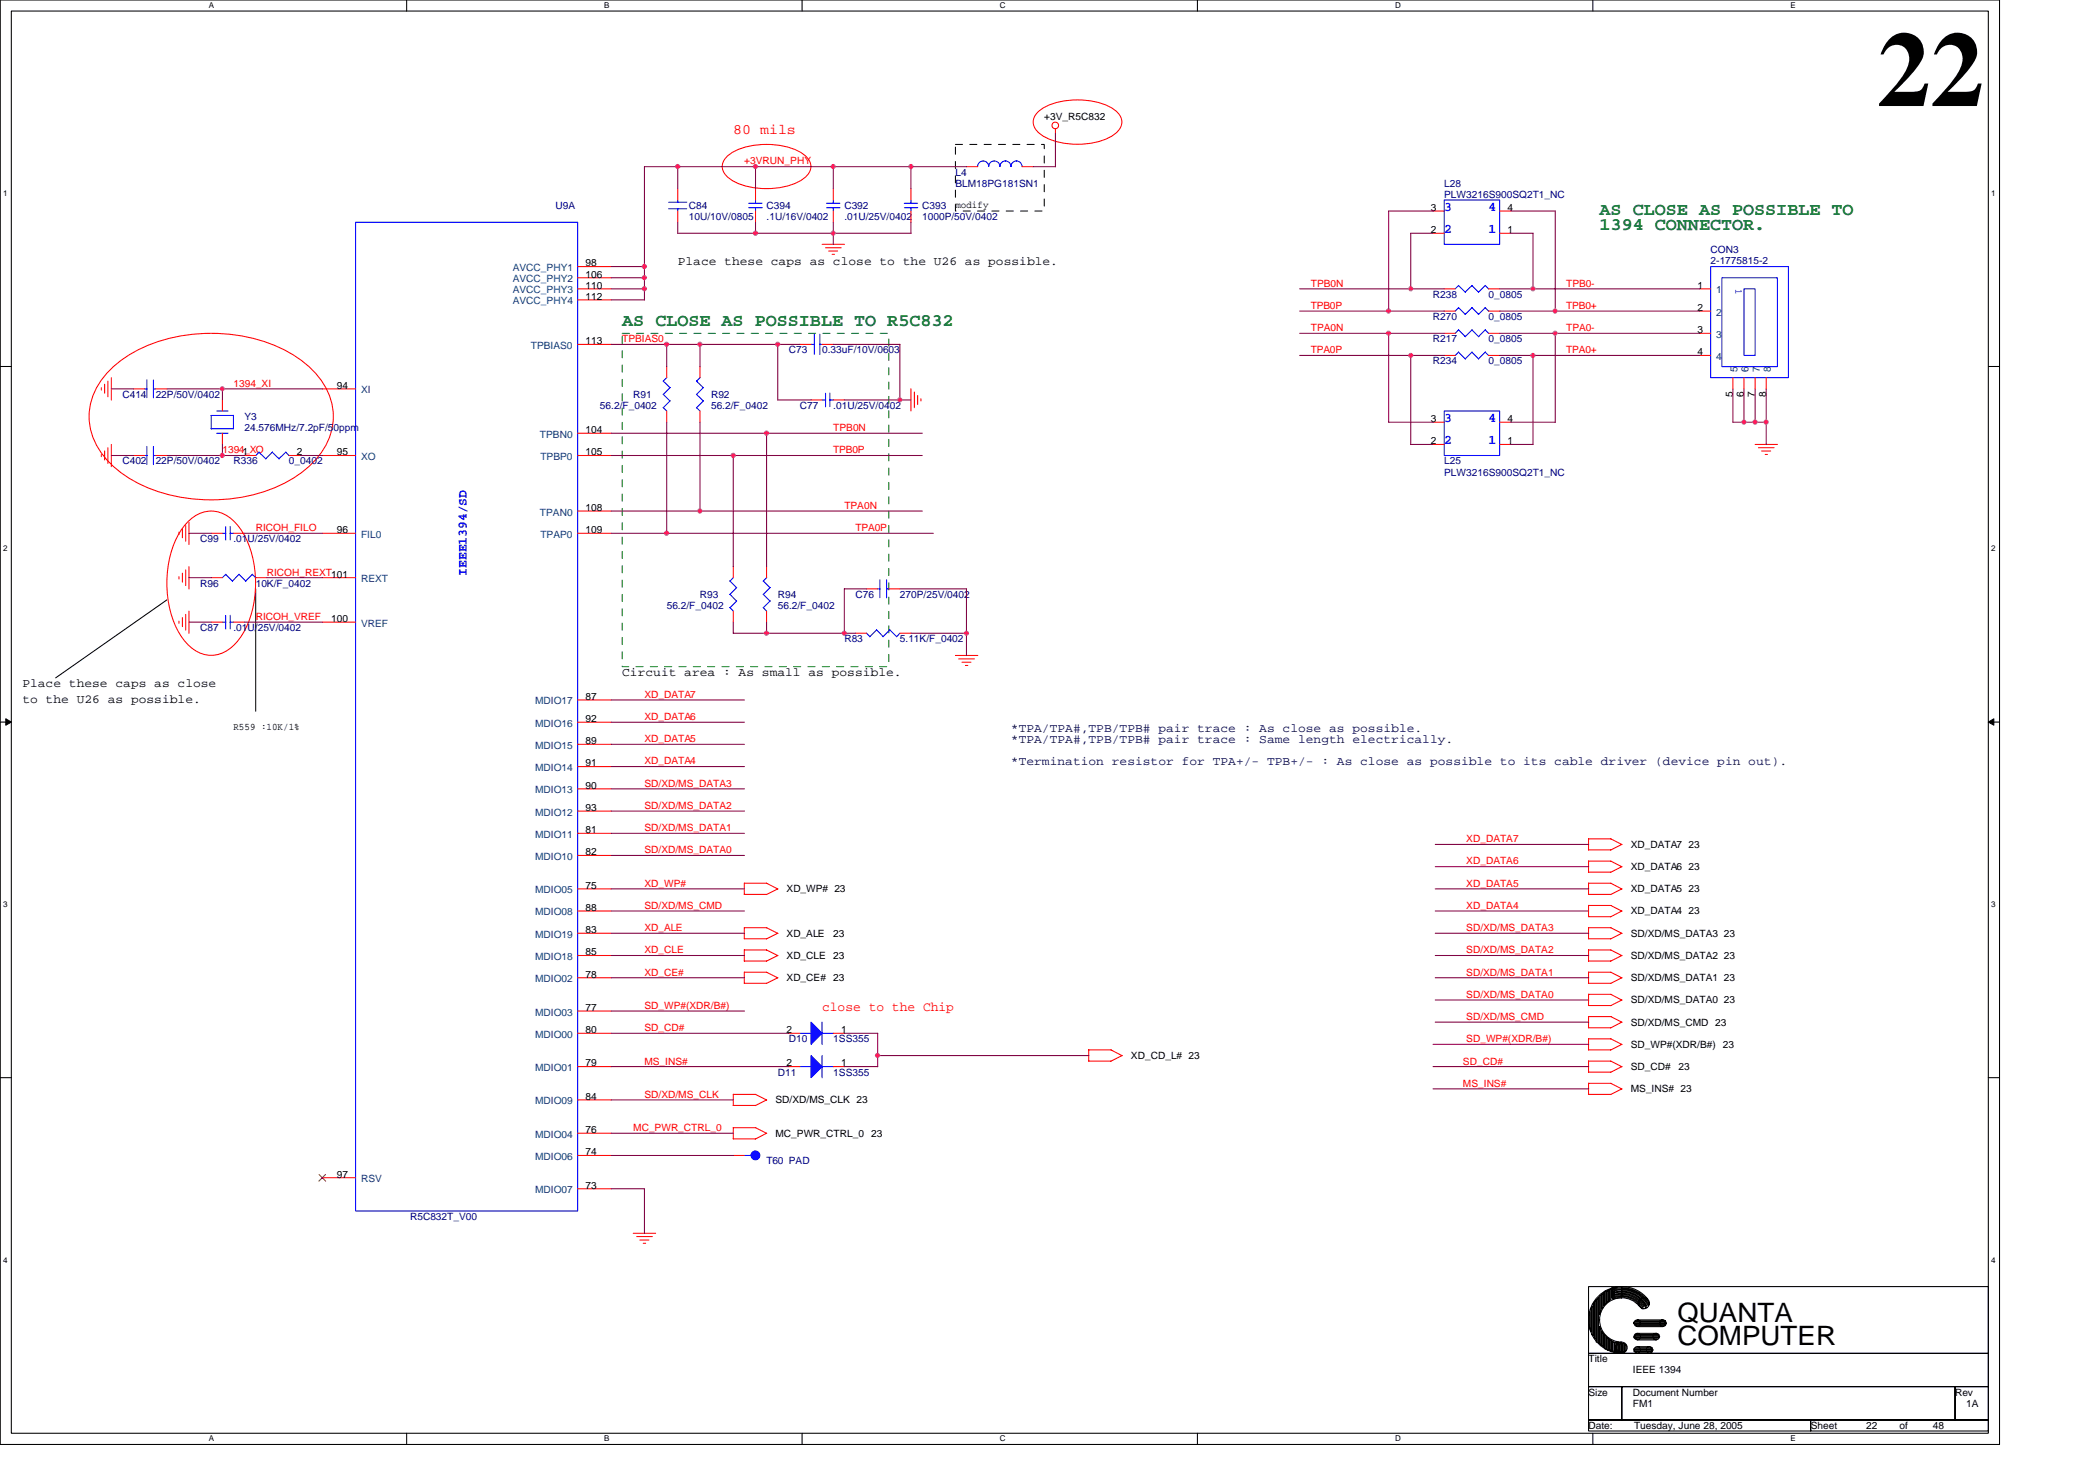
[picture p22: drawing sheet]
<svg xmlns="http://www.w3.org/2000/svg" width="297mm" height="210mm" viewBox="0 0 297 210" stroke-linecap="round" stroke-linejoin="round" font-family="sans-serif">
<defs><g id="words">
<text font-size="15.1" x="266.2" y="15">22</text>
<g font-size="3.8">
<text x="237.8" y="187.3">QUANTA</text>
<text x="237.8" y="190.7">COMPUTER</text>
</g>
<g font-size="2.5" fill="#008000">
<text x="226.8" y="30.5">AS CLOSE AS POSSIBLE TO</text>
<text x="226.8" y="32.6">1394 CONNECTOR.</text>
<text x="88.2" y="46.2">AS CLOSE AS POSSIBLE TO R5C832</text>
</g>
<text font-size="2.1" fill="#f00" x="104" y="19">80 mils</text>
<g font-size="1.9" fill="#00f">
<text x="204.8" y="29.9">3</text>
<text x="211" y="29.9">4</text>
<text x="204.8" y="33.1">2</text>
<text x="211" y="33.1">1</text>
<text x="204.8" y="59.8">3</text>
<text x="211" y="59.8">4</text>
<text x="204.8" y="63">2</text>
<text x="211" y="63">1</text>
<text x="66.2" y="81.6" transform="rotate(-90 66.2 81.6)">IEEE1394/SD</text>
</g>
<text font-size="1.9" fill="#f00" x="116.6" y="143.3">close to the Chip</text>
<g font-size="1.7">
<text x="96.1" y="37.6">Place these caps as close to the U26 as possible.</text>
<text x="88.2" y="95.9">Circuit area : As small as possible.</text>
<text x="3.2" y="97.4">Place these caps as close</text>
<text x="3.2" y="99.7">to the U26 as possible.</text>
</g>
<g font-size="1.7" fill="#000040">
<text x="143.3" y="103.7">*TPA/TPA#,TPB/TPB# pair trace : As close as possible.</text>
<text x="143.3" y="105.3">*TPA/TPA#,TPB/TPB# pair trace : Same length electrically.</text>
<text x="143.3" y="108.5">*Termination resistor for TPA+/- TPB+/- : As close as possible to its cable driver (device pin out).</text>
</g>
<g font-size="1.4">
<text x="148.1" y="17">+3V_R5C832</text>
<text x="135.5" y="29.5">modify</text>
<text x="202.9" y="29.9">3</text>
<text x="213.7" y="29.9">4</text>
<text x="202.9" y="33">2</text>
<text x="213.7" y="33">1</text>
<text x="83" y="37.8">98</text>
<text x="83" y="39.3">106</text>
<text x="83" y="40.9">110</text>
<text x="240.7" y="40.9">1</text>
<text x="83" y="42.5">112</text>
<text x="240.7" y="44.1">2</text>
<text x="240.7" y="47.2">3</text>
<text x="83" y="48.8">113</text>
<text x="240.7" y="50.4">4</text>
<text x="47.7" y="55.1">94</text>
<text x="202.9" y="59.8">3</text>
<text x="213.7" y="59.8">4</text>
<text x="245.7" y="56.3" transform="rotate(-90 245.7 56.3)">5</text>
<text x="247.2" y="56.3" transform="rotate(-90 247.2 56.3)">6</text>
<text x="248.8" y="56.3" transform="rotate(-90 248.8 56.3)">7</text>
<text x="250.4" y="56.3" transform="rotate(-90 250.4 56.3)">8</text>
<text x="34.4" y="64.5">1</text>
<text x="42.1" y="64.5">2</text>
<text x="47.7" y="64.5">95</text>
<text x="83" y="61.4">104</text>
<text x="83" y="64.5">105</text>
<text x="202.9" y="63">2</text>
<text x="213.7" y="63">1</text>
<text x="47.7" y="75.6">96</text>
<text x="83" y="72.4">108</text>
<text x="83" y="75.6">109</text>
<text x="47" y="88.2">100</text>
<text x="83" y="99.2">87</text>
<text x="33.1" y="103.5">R559 :10K/1%</text>
<text x="83" y="105.5">89</text>
<text x="83" y="102.3">92</text>
<text x="83" y="111.8">90</text>
<text x="83" y="108.6">91</text>
<text x="83" y="118.1">81</text>
<text x="83" y="114.9">93</text>
<text x="83" y="126">75</text>
<text x="83" y="121.2">82</text>
<text x="231.2" y="120.2">XD_DATA7 23</text>
<text x="231.2" y="123.3">XD_DATA6 23</text>
<text x="83" y="129.1">88</text>
<text x="111.5" y="126.4">XD_WP# 23</text>
<text x="231.2" y="129.6">XD_DATA4 23</text>
<text x="231.2" y="126.4">XD_DATA5 23</text>
<text x="83" y="135.4">85</text>
<text x="83" y="132.2">83</text>
<text x="111.5" y="135.9">XD_CLE</text>
<text x="111.5" y="132.8">XD_ALE</text>
<text x="118.1" y="135.9">23</text>
<text x="118.1" y="132.8">23</text>
<text x="231.2" y="132.8">SD/XD/MS_DATA3 23</text>
<text x="231.2" y="135.9">SD/XD/MS_DATA2 23</text>
<text x="83" y="143.3">77</text>
<text x="83" y="138.6">78</text>
<text x="111.5" y="139.1">XD_CE#</text>
<text x="118.1" y="139.1">23</text>
<text x="231.2" y="142.2">SD/XD/MS_DATA0 23</text>
<text x="231.2" y="139.1">SD/XD/MS_DATA1 23</text>
<text x="83" y="146.4">80</text>
<text x="111.5" y="146.4">2</text>
<text x="119.2" y="146.4">1</text>
<text x="231.2" y="145.4">SD/XD/MS_CMD 23</text>
<text x="231.2" y="148.5">SD_WP#(XDR/B#) 23</text>
<text x="83" y="155.9">84</text>
<text x="83" y="151.2">79</text>
<text x="111.5" y="151.2">2</text>
<text x="119.2" y="151.2">1</text>
<text x="160.4" y="150.1">XD_CD_L# 23</text>
<text x="231.2" y="151.7">SD_CD#</text>
<text x="231.2" y="154.8">MS_INS# 23</text>
<text x="238" y="151.7">23</text>
<text x="83" y="160.6">76</text>
<text x="110" y="161.1">MC_PWR_CTRL_0</text>
<text x="110" y="156.4">SD/XD/MS_CLK 23</text>
<text x="123.5" y="161.1">23</text>
<text x="47.7" y="166.9">97</text>
<text x="83" y="163.7">74</text>
<text x="83" y="168.5">73</text>
<text x="225.2" y="193.1">Title</text>
<text x="225.2" y="197.8">Size</text>
<text x="231.5" y="197.8">Document Number</text>
<text x="231.5" y="194.6">IEEE 1394</text>
<text x="277.2" y="197.8">Rev</text>
<text x="225.2" y="202.5">Date:</text>
<text x="231.5" y="199.4">FM1</text>
<text x="231.7" y="202.5">Tuesday, June 28, 2005</text>
<text x="256.7" y="202.5">Sheet</text>
<text x="264.6" y="202.5">22</text>
<text x="269.3" y="202.5">of</text>
<text x="274" y="202.5">48</text>
<text x="278.8" y="199.4">1A</text>
</g>
<g font-size="1.4" fill="#f00">
<text x="105.5" y="23.3">+3VRUN_PHY</text>
<text x="185.9" y="40.6">TPB0N</text>
<text x="222.1" y="40.6">TPB0-</text>
<text x="185.9" y="43.8">TPB0P</text>
<text x="185.9" y="46.9">TPA0N</text>
<text x="222.1" y="43.8">TPB0+</text>
<text x="222.1" y="46.9">TPA0-</text>
<text x="88.2" y="48.5">TPBIAS0</text>
<text x="185.9" y="50.1">TPA0P</text>
<text x="222.1" y="50.1">TPA0+</text>
<text x="33.1" y="54.8">1394_XI</text>
<text x="31.5" y="64.3">1394_XO</text>
<text x="118.1" y="64.3">TPB0P</text>
<text x="118.1" y="61.1">TPB0N</text>
<text x="36.3" y="75.3">RICOH_FILO</text>
<text x="119.7" y="72.1">TPA0N</text>
<text x="121.3" y="75.3">TPA0P</text>
<text x="37.8" y="81.6">RICOH_REXT101</text>
<text x="36.3" y="87.9">RICOH_VREF</text>
<text x="91.4" y="98.9">XD_DATA7</text>
<text x="91.4" y="102">XD_DATA6</text>
<text x="91.4" y="105.2">XD_DATA5</text>
<text x="91.4" y="108.4">XD_DATA4</text>
<text x="91.4" y="111.5">SD/XD/MS_DATA3</text>
<text x="91.4" y="114.6">SD/XD/MS_DATA2</text>
<text x="91.4" y="117.8">SD/XD/MS_DATA1</text>
<text x="207.9" y="119.4">XD_DATA7</text>
<text x="91.4" y="120.9">SD/XD/MS_DATA0</text>
<text x="91.4" y="125.7">XD_WP#</text>
<text x="207.9" y="125.7">XD_DATA5</text>
<text x="207.9" y="122.5">XD_DATA6</text>
<text x="91.4" y="128.8">SD/XD/MS_CMD</text>
<text x="91.4" y="132">XD_ALE</text>
<text x="207.9" y="128.8">XD_DATA4</text>
<text x="207.9" y="132">SD/XD/MS_DATA3</text>
<text x="91.4" y="135.1">XD_CLE</text>
<text x="207.9" y="135.1">SD/XD/MS_DATA2</text>
<text x="91.4" y="138.3">XD_CE#</text>
<text x="91.4" y="143">SD_WP#(XDR/B#)</text>
<text x="207.9" y="138.3">SD/XD/MS_DATA1</text>
<text x="207.9" y="141.4">SD/XD/MS_DATA0</text>
<text x="91.4" y="146.1">SD_CD#</text>
<text x="207.9" y="144.6">SD/XD/MS_CMD</text>
<text x="207.9" y="147.7">SD_WP#(XDR/B#)</text>
<text x="91.4" y="150.9">MS_INS#</text>
<text x="91.4" y="155.6">SD/XD/MS_CLK</text>
<text x="207.4" y="154">MS_INS#</text>
<text x="207.4" y="150.9">SD_CD#</text>
<text x="89.8" y="160.3">MC_PWR_CTRL_0</text>
</g>
<g font-size="1.4" fill="#000080">
<text x="78.8" y="29.6">U9A</text>
<text x="97.7" y="29.6">C84</text>
<text x="108.7" y="29.6">C394</text>
<text x="119.7" y="29.6">C392</text>
<text x="130.7" y="29.6">C393</text>
<text x="135.5" y="24.9">L4</text>
<text x="135.5" y="26.5">BLM18PG181SN1</text>
<text x="204.8" y="26.5">L28</text>
<text x="204.8" y="28">PLW3216S900SQ2T1_NC</text>
<text x="97.7" y="31.2">10U/10V/0805</text>
<text x="108.7" y="31.2">.1U/16V/0402</text>
<text x="119.7" y="31.2">.01U/25V/0402</text>
<text x="130.7" y="31.2">1000P/50V/0402</text>
<text x="242.5" y="35.9">CON3</text>
<text x="242.5" y="37.5">2-1775815-2</text>
<text x="203.2" y="45.4">R270</text>
<text x="203.2" y="42.2">R238</text>
<text x="211" y="45.4">0_0805</text>
<text x="211" y="42.2">0_0805</text>
<text x="111.8" y="50.1">C73</text>
<text x="116.6" y="50.1">0.33uF/10V/0603</text>
<text x="203.2" y="51.6">R234</text>
<text x="203.2" y="48.5">R217</text>
<text x="211" y="51.6">0_0805</text>
<text x="211" y="48.5">0_0805</text>
<text x="17.4" y="56.4">C414</text>
<text x="22.1" y="56.4">22P/50V/0402</text>
<text x="34.7" y="59.5">Y3</text>
<text x="85.1" y="58">56.2/F_0402</text>
<text x="89.8" y="56.4">R91</text>
<text x="100.8" y="56.4">R92</text>
<text x="100.8" y="58">56.2/F_0402</text>
<text x="113.4" y="58">C77</text>
<text x="118.1" y="58">.01U/25V/0402</text>
<text x="17.4" y="65.8">C402</text>
<text x="22.1" y="65.8">22P/50V/0402</text>
<text x="33.1" y="65.8">R336</text>
<text x="34.7" y="61.1">24.576MHz/7.2pF/50ppm</text>
<text x="41" y="65.8">0_0402</text>
<text x="204.8" y="65.8">L25</text>
<text x="204.8" y="67.4">PLW3216S900SQ2T1_NC</text>
<text x="28.4" y="76.9">C99</text>
<text x="33.1" y="76.9">.01U/25V/0402</text>
<text x="28.4" y="83.1">R96</text>
<text x="36.3" y="83.1">10K/F_0402</text>
<text x="28.4" y="89.5">C87</text>
<text x="33.1" y="89.5">.01U/25V/0402</text>
<text x="94.5" y="86.3">56.2/F_0402</text>
<text x="99.2" y="84.7">R93</text>
<text x="110.3" y="84.7">R94</text>
<text x="110.3" y="86.3">56.2/F_0402</text>
<text x="121.3" y="84.7">C76</text>
<text x="127.6" y="84.7">270P/25V/0402</text>
<text x="119.7" y="91">R83</text>
<text x="127.6" y="91">5.11K/F_0402</text>
<text x="111.8" y="147.7">D10</text>
<text x="118.1" y="147.7">1SS355</text>
<text x="110.3" y="152.4">D11</text>
<text x="118.1" y="152.4">1SS355</text>
<text x="108.7" y="165">T60 PAD</text>
<text x="58.1" y="172.9">R5C832T_V00</text>
</g>
<g font-size="1.4" fill="#004080">
<text x="72.7" y="38.4">AVCC_PHY1</text>
<text x="72.7" y="40">AVCC_PHY2</text>
<text x="72.7" y="41.6">AVCC_PHY3</text>
<text x="243.3" y="41.6">1</text>
<text x="72.7" y="43.1">AVCC_PHY4</text>
<text x="243.3" y="44.7">2</text>
<text x="243.3" y="47.9">3</text>
<text x="75.3" y="49.4">TPBIAS0</text>
<text x="243.3" y="51">4</text>
<text x="246.4" y="52.7" transform="rotate(-90 246.4 52.7)">5</text>
<text x="247.9" y="52.7" transform="rotate(-90 247.9 52.7)">6</text>
<text x="249.5" y="52.7" transform="rotate(-90 249.5 52.7)">7</text>
<text x="251.1" y="52.7" transform="rotate(-90 251.1 52.7)">8</text>
<text x="51.2" y="55.8">XI</text>
<text x="51.2" y="65.2">XO</text>
<text x="76.6" y="62">TPBN0</text>
<text x="76.6" y="65.2">TPBP0</text>
<text x="51.2" y="76.2">FIL0</text>
<text x="76.6" y="73.1">TPAN0</text>
<text x="76.6" y="76.2">TPAP0</text>
<text x="51.2" y="82.5">REXT</text>
<text x="51.2" y="88.8">VREF</text>
<text x="75.9" y="99.8">MDIO17</text>
<text x="75.9" y="106.1">MDIO15</text>
<text x="75.9" y="103">MDIO16</text>
<text x="75.9" y="112.4">MDIO13</text>
<text x="75.9" y="109.3">MDIO14</text>
<text x="75.9" y="118.7">MDIO11</text>
<text x="75.9" y="115.6">MDIO12</text>
<text x="75.9" y="121.9">MDIO10</text>
<text x="75.9" y="126.6">MDIO05</text>
<text x="75.9" y="129.8">MDIO08</text>
<text x="75.9" y="136.1">MDIO18</text>
<text x="75.9" y="132.9">MDIO19</text>
<text x="75.9" y="143.9">MDIO03</text>
<text x="75.9" y="139.2">MDIO02</text>
<text x="75.9" y="147.1">MDIO00</text>
<text x="75.9" y="151.8">MDIO01</text>
<text x="75.9" y="161.2">MDIO04</text>
<text x="75.9" y="156.5">MDIO09</text>
<text x="51.2" y="167.6">RSV</text>
<text x="75.9" y="164.4">MDIO06</text>
<text x="75.9" y="169.1">MDIO07</text>
</g>
<text font-size="1.4" fill="#00f" x="246.1" y="40.9" transform="rotate(90 246.1 40.9)">1</text>
<g font-size="1.1">
<text x="29.6" y="1.2">A</text>
<text x="85.7" y="1.2">B</text>
<text x="141.7" y="1.2">C</text>
<text x="197.8" y="1.2">D</text>
<text x="253.9" y="1.2">E</text>
<text x=".4" y="27.8">1</text>
<text x="282.3" y="27.8">1</text>
<text x=".4" y="78.1">2</text>
<text x="282.3" y="78.1">2</text>
<text x=".4" y="128.5">3</text>
<text x="282.3" y="128.5">3</text>
<text x=".4" y="178.9">4</text>
<text x="282.3" y="178.9">4</text>
<text x="29.6" y="204.3">A</text>
<text x="85.7" y="204.3">B</text>
<text x="141.7" y="204.3">C</text>
<text x="197.8" y="204.3">D</text>
<text x="253.9" y="204.3">E</text>
</g>
</g></defs>
<path d="M0 0h283.5v204.7h-283.5zM1.6 1.6h280.3v201.5h-280.3z" fill="none" stroke="#000" stroke-width=".15"/>
<g fill="#fff">
<path d="M29.6 .1h.8v1.3h-.8z"/>
<path d="M29.6 203.3h.8v1.3h-.8z"/>
</g>
<path d="M57.7 0v1.6M57.7 203.1v1.6" fill="none" stroke="#000" stroke-width=".15"/>
<g fill="#fff">
<path d="M85.7 .1h.7v1.3h-.7z"/>
<path d="M85.7 203.3h.7v1.3h-.7z"/>
</g>
<path d="M113.7 0v1.6M113.7 203.1v1.6" fill="none" stroke="#000" stroke-width=".15"/>
<g fill="#fff">
<path d="M141.7 .1h.9v1.3h-.9z"/>
<path d="M141.7 203.3h.9v1.3h-.9z"/>
</g>
<path d="M169.8 0v1.6M169.8 203.1v1.6" fill="none" stroke="#000" stroke-width=".15"/>
<g fill="#fff">
<path d="M197.8 .1h.8v1.3h-.8z"/>
<path d="M197.8 203.3h.8v1.3h-.8z"/>
</g>
<path d="M225.8 0v1.6M225.8 203.1v1.6" fill="none" stroke="#000" stroke-width=".15"/>
<g fill="#fff">
<path d="M253.9 .1h.7v1.3h-.7z"/>
<path d="M253.9 203.3h.7v1.3h-.7z"/>
<path d="M.4 26.8h.7v1.2h-.7z"/>
<path d="M282.3 26.8h.6v1.2h-.6z"/>
<path d="M.4 77.1h.7v1.3h-.7z"/>
<path d="M282.3 77.1h.6v1.3h-.6z"/>
</g>
<path d="M0 51.9h1.6M281.9 51.9h1.6" fill="none" stroke="#000" stroke-width=".15"/>
<g fill="#fff">
<path d="M.4 127.5h.7v1.3h-.7z"/>
<path d="M282.3 127.5h.6v1.3h-.6z"/>
</g>
<path d="M0 102.3h1.6M281.9 102.3h1.6" fill="none" stroke="#000" stroke-width=".15"/>
<path d="M.8 101.9l.8 .4-.8 .5zM281.9 102.3l.8-.4v.9z" fill="#000" stroke="#000" stroke-width=".14"/>
<g fill="#fff">
<path d="M.4 177.9h.7v1.3h-.7z"/>
<path d="M282.3 177.9h.6v1.3h-.6z"/>
</g>
<g fill="none" stroke="#000" stroke-width=".15">
<path d="M23.7 85l-15.8 11.1M36.3 83.5v17.3M0 152.7h1.6M281.9 152.7h1.6M225.2 182.4h56.7v9.4h-56.7zM225.2 191.8h56.7v4.7h-56.7zM225.2 196.5h4.8v4.8h-4.8zM225.4 186v2.2l.2 .5M225.7 185.2v3.9l.2 .2M225.7 185.2l-.2 .3v3.2M225.9 184.8v4.5M226 184.6v5l.2 .2"/>
<path d="M226 184.5l-.1 .4M226.3 184.2v6M226.4 184.2l-.2 .2v5.4M226.6 183.9v6.5M226.6 190.4h.2M226.7 183.9l-.2 .2v6.1M226.8 183.6v2.7l.2-.5M227 188.3v2.3l.1 .1M227 188.4l-.2-.4v2.4M227.1 183.5v2M227.1 183.4l-.1 .2v2.2M227.3 189v1.9"/>
<path d="M227.3 190.9l.2 .1M227.3 189l-.2-.3v2M227.3 185.3l-.2 .2M227.4 183.1v2M227.4 189.1v1.9M227.4 189.1l.2 .2M227.5 183.1l-.2 .2v2M227.6 191.2h.2M227.6 189.3v1.9M227.6 184.8l-.2 .2M227.8 183v1.7M227.8 183h-.2v1.9"/>
<path d="M227.9 189.6v1.7h.2M227.9 189.6l-.1-.2v1.8M227.9 184.5l-.1 .2M228.1 182.8v1.6M228.1 182.8l-.2 .2v1.6M228.2 182.8v1.4M228.2 189.9v1.4l.2 .2M228.2 189.9l-.1-.1v1.5M228.2 184.2l-.1 .2M228.4 182.7v1.6M228.4 189.9v1.6M228.4 189.9l.2 .2"/>
<path d="M228.4 182.6l-.2 .2M228.5 190.1v1.4M228.7 183.7l1.2-.2a3.6 3.6 0 0 1 3.1 1.7M228.7 183.5l1.2-.2a3.8 3.8 0 0 1 3.4 2.1M228.7 183.3l1.2-.2a3.9 3.9 0 0 1 3.6 2.3M228.7 183.2l1.2-.2a4 4 0 0 1 3.6 2.1M228.7 183l1.2-.2a4.2 4.2 0 0 1 3.8 2.2M228.7 182.7l1.2-.2a4.6 4.6 0 0 1 3.9 2.2M228.7 190.1v1.4h-.2M228.7 184.1l-.2-.2v-1.3l.2-.1v1.6M228.7 190.2h.2M228.7 184l1.2-.2a3.3 3.3 0 0 1 3 1.7"/>
<path d="M228.7 183.8l1.2-.2a3.5 3.5 0 0 1 3.1 1.9M228.8 182.8l1.1-.1a4.4 4.4 0 0 1 3.9 2.2M228.9 191.5h.1M228.9 182.6v1.3M228.9 190.2v1.3M229 190.2h.2M229 190.2v1.3M229.3 190.2v1.5l.2-.2M229.3 190.2l-.5 1.4h.4v-1.4M229.5 190.2v1.3M229.5 190.2l.2 .4M229.6 190.5v1.1h.2"/>
<path d="M229.9 182.4l-1.4 .2M229.9 183.9l-1.1 .2M230 196.5h47.2v4.8h-47.2zM230 190.4v1.2h.1v-1.2h.2M230 190.4h-.2v1.2M230.3 190.4v1.3l.1-.2M230.4 190.5v1M230.4 190.5l.2 .2M230.6 190.7v.6M231.7 187.6h4.6M231.7 189.4h3.6M231.8 187.2h4.3v.2h-4.4v.2"/>
<path d="M231.8 189.1h3.4M231.8 191h2.4M232 187.9h4.1M232 189.8h3M232 191.6h2.2M232.2 190.9h1.7M232.2 191.8h1.7M232.2 189.9h2.7M232.2 189h2.7M232.2 188h3.6M232.2 187.1h3.6M232.4 185.1a3.1 3.1 0 0 0-2.5-1.2 3.1 3.1 0 0 0-3.1 3.1 3.2 3.2 0 0 0 3.1 3.2"/>
<path d="M233.6 184.1a4.7 4.7 0 0 0-3.7-1.7 4.7 4.7 0 0 0-4.7 4.6 4.7 4.7 0 0 0 4.7 4.8M234.2 191.2h-2.5v.1h2.7l-.2 .2M234.2 191v.2M234.2 191.5h-2.5l.3 .2M235.2 189.1v.2h-3.4l-.1 .2M235.3 189.4l-.2 .2h-3.4l.3 .2M236.1 187.7h-4.3l.2 .2M236.3 187.6l-.2 .1M277.2 196.5h4.7v4.8h-4.7zM225.2 201.3h31.5v1.5h-31.5zM256.7 201.3h25.2v1.5h-25.2z"/>
<circle cx="229.9" cy="191" r=".78"/>
<circle cx="232.1" cy="187.5" r=".46"/>
<circle cx="232.1" cy="191.3" r=".46"/>
<circle cx="232.1" cy="189.4" r=".46"/>
<circle cx="233.1" cy="184.7" r=".77"/>
<circle cx="233.9" cy="191.3" r=".46"/>
<circle cx="234.8" cy="189.4" r=".46"/>
<circle cx="235.8" cy="187.5" r=".47"/>
</g>
<path d="M135.5 20.5h12.6v9.4h-12.6v-9.4" fill="none" stroke="#000" stroke-width=".14" stroke-dasharray="1 1 1 1 1 1 1 1"/>
<path d="M88.2 47.2h37.8v47.3h-37.8v-47.3" fill="none" stroke="#008000" stroke-width=".14" stroke-dasharray="1 1 1 1 1 1 1 1"/>
<g fill="none" stroke="#f00" stroke-width=".15">
<path d="M147.3 15.7a10.2 10.2 0 0 1 8.7-1.1 4.6 4.6 0 0 1 3 2.1 1.92 1.92 0 0 1-.8 2.2 10.1 10.1 0 0 1-8.6 1.1 4.6 4.6 0 0 1-3-2.1 1.92 1.92 0 0 1 .7-2.2zM149.6 18.3v.6M81.9 37.8h4.8M81.9 39.4h4.8M96.1 26.8v1.5M96.1 29.9v1.6M103.3 22a10.2 10.2 0 0 1 8.6-1.1 4.6 4.6 0 0 1 3 2.1 1.9 1.9 0 0 1-.8 2.2 10.2 10.2 0 0 1-8.6 1.1 4.6 4.6 0 0 1-3-2.1 1.91 1.91 0 0 1 .8-2.2zM107.1 26.8v1.5M107.1 29.9v1.6M116.6 34.6h3.1M117 35.1h2.3M117.5 35.6h1.3"/>
<path d="M118 36h.3M118.1 26.8v1.5M118.1 29.9v1.6M129.2 26.8v1.5M129.2 29.9v1.6M137 23.6h1.6M144.9 23.6h1.6M203.2 33.1h1.6M203.2 29.9h1.6M212.6 33.1h1.6M212.6 29.9h1.6M14.4 54.9v.4"/>
<path d="M14.8 54.5v1.2M15.3 54v2.2M15.6 52.4a19.5 19.5 0 0 1 12.6-5.1 21.8 21.8 0 0 1 15.1 4.2 9.3 9.3 0 0 1 3.6 9.9 12.8 12.8 0 0 1-7.3 7.4 24 24 0 0 1-20.7-.7 11.4 11.4 0 0 1-6.2-7.9 9 9 0 0 1 2.9-7.8zM15.8 53.5v3.2M18.9 55.1h1.6M22.1 55.1h1.6M31.5 56.7v1.6M45.7 55.1h4.7M81.9 40.9h4.8M81.9 48.8h4.8M81.9 42.5h4.8M94.5 52v1.5"/>
<path d="M94.5 58.3v1.5M99.2 52v1.5M99.2 58.3v1.5M113.4 48.8h1.6M115 56.7h1.6M116.6 48.8h1.5M118.1 56.7h1.6M129.2 55.1v3.2M129.6 55.6v2.2M130.1 56v1.3M130.6 56.5v.3M203.2 59.8h1.6"/>
<path d="M204.8 50.4h1.5M204.8 44.1h1.5M204.8 40.9h1.5M204.8 47.2h1.5M211 50.4h1.6M211 44.1h1.6M211 40.9h1.6M211 47.2h1.6M212.6 59.8h1.6M241 50.4h1.5M241 44.1h1.5M241 40.9h1.5"/>
<path d="M241 47.2h1.5M245.7 53.5v1.6M247.3 53.5v1.6M248.9 53.5v1.6M250.4 53.5v1.6M14.4 64.4v.3M14.8 63.9v1.3M15.3 63.5v2.2M15.8 63v3.1M18.9 64.6h1.6M22.1 64.6h1.6M25.4 75.4v.4"/>
<path d="M25.9 74.9v1.3M26.3 74.5v2.2M26.8 73.8a4.3 4.3 0 0 1 6.3 0 12.4 12.4 0 0 1 3.1 8.9 12.4 12.4 0 0 1-3.1 8.8 4.3 4.3 0 0 1-6.3 0 12.4 12.4 0 0 1-3.1-8.8 12.4 12.4 0 0 1 3.1-8.9zM26.8 74v3.2M29.9 75.6h1.6M31.5 61.4v1.6M33.1 75.6h1.6M34.7 64.6h1.6M41 64.6h1.5M45.7 64.6h4.7M45.7 75.6h4.7M81.9 64.6h4.8"/>
<path d="M81.9 61.4h4.8M81.9 72.4h4.8M81.9 75.6h4.8M203.2 63h1.6M212.6 63h1.6M248.9 63h3.1M249.3 63.5h2.2M249.8 63.9h1.3M250.3 64.4h.3M25.4 81.7v.4M25.4 88v.3M25.9 81.2v1.3"/>
<path d="M25.9 87.5v1.3M26.3 80.8v2.2M26.3 87.1v2.2M26.8 80.3v3.2M26.8 86.6v3.2M29.9 81.9h1.6M29.9 88.2h1.6M33.1 88.2h1.6M36.3 81.9h1.5M45.7 81.9h4.7M45.7 88.2h4.7M81.9 99.2h4.8"/>
<path d="M104 80.3v1.6M104 86.6v1.6M108.7 80.3v1.6M108.7 86.6v1.6M121.3 89.7h1.6M122.9 83.5h1.5M126 83.5h1.6M127.6 89.7h1.6M135.5 92.9h3.1M135.9 93.4h2.3M136.4 93.9h1.3M136.9 94.3h.3"/>
<path d="M81.9 111.8h4.8M81.9 118.1h4.8M81.9 115h4.8M81.9 108.6h4.8M81.9 105.5h4.8M81.9 102.4h4.8M228.4 118.9l1.6 .8M228.4 118.9h-3.2v1.6h3.2M230 119.7l-1.6 .8M81.9 126h4.8M81.9 129.1h4.8M81.9 121.2h4.8"/>
<path d="M81.9 138.6h4.8M81.9 135.4h4.8M81.9 132.3h4.8M105.5 125.2h3.2M105.5 125.2v1.6h3.2M108.7 137.8l1.6 .8M108.7 134.6l1.6 .8M108.7 125.2l1.6 .8M108.7 131.5l1.6 .8M108.7 131.5h-3.2v1.6h3.2l1.6-.8M108.7 134.6h-3.2v1.6h3.2l1.6-.8M108.7 137.8h-3.2v1.6h3.2l1.6-.8"/>
<path d="M110.3 126l-1.6 .8M225.2 125.2v1.6h3.2M225.2 128.3v1.6h3.2M225.2 128.3h3.2M225.2 125.2h3.2M228.4 128.3l1.6 .8M228.4 131.5l1.6 .8M228.4 122l1.6 .9M228.4 134.6l1.6 .8M228.4 137.8l1.6 .8M228.4 125.2l1.6 .8M228.4 122h-3.2v1.6h3.2"/>
<path d="M228.4 131.5h-3.2v1.6h3.2l1.6-.8M228.4 134.6h-3.2v1.6h3.2l1.6-.8M228.4 137.8h-3.2v1.6h3.2l1.6-.8M230 129.1l-1.6 .8M230 122.8l-1.6 .8M230 126l-1.6 .8M81.9 146.5h4.8M81.9 143.3h4.8M81.9 155.9h4.8M81.9 151.2h4.8M104 155.1v1.6h3.1M104 159.8v1.6h3.1"/>
<path d="M104 155.1h3.1M104 159.8h3.1M107.1 159.8l1.6 .8M107.1 155.1l1.6 .8M108.7 155.9l-1.6 .8M111.8 146.5h1.6M111.8 151.2h1.6M118.1 146.5h1.6M118.1 151.2h1.6M154.3 150.4h3.2M154.4 148.8h3.1l1.6 .8M154.4 148.8v1.6"/>
<path d="M159.1 149.6l-1.6 .8M225.2 150.4h3.2M225.2 150.4v1.6h3.2M225.2 140.9v1.6h3.2l1.6-.8M225.2 144.1v1.6h3.2l1.6-.8M225.2 147.2v1.6h3.2M225.2 153.5v1.6h3.2M225.2 153.5h3.2M225.2 140.9h3.2M225.2 144.1h3.2M225.2 147.2h3.2M228.4 150.4l1.6 .8"/>
<path d="M228.4 153.5l1.6 .8M228.4 140.9l1.6 .9M228.4 144.1l1.6 .8M228.4 147.2l1.6 .8M230 151.2l-1.6 .8M230 154.3l-1.6 .8M230 148l-1.6 .8M45.7 166.9h4.7M81.9 160.6h4.8M81.9 163.8h4.8M81.9 168.5h4.8M89.8 174.8h3.2"/>
<path d="M90.3 175.3h2.2M90.7 175.7h1.3M91.2 176.2h.3M104 163.8h1.5M108.7 160.6l-1.6 .8"/>
<circle cx="149.6" cy="17.8" r=".47"/>
</g>
<g fill="none" stroke="#00f" stroke-width=".15">
<path d="M50.4 31.5h31.5v140.1h-31.5zM94.8 29.6h2.6M94.8 28.7h2.6M96.1 28.3v.4M96.1 29.6v.3M106.1 28.8h2M106.2 29.4h1.9M107.1 28.3v.5M107.1 29.4v.5M117.2 28.8h1.9M117.2 29.4h1.9M118.1 28.3v.5"/>
<path d="M118.1 29.4v.5M128.2 28.8h1.9M128.2 29.4h1.9M129.2 28.3v.5M129.2 29.4v.5M138.6 23.6a.78 .78 0 0 1 .8-.8 .78 .78 0 0 1 .8 .8 .79 .79 0 0 1 .8-.8 .79 .79 0 0 1 .8 .8 .78 .78 0 0 1 .8-.8 .78 .78 0 0 1 .7 .8 .78 .78 0 0 1 .8-.8 .78 .78 0 0 1 .8 .8M204.8 28.3h7.8v6.3h-7.8zM242.5 37.8h11.1v15.7h-11.1zM244.1 39.4h7.9v12.6h-7.9zM20.5 55.1h.3M20.8 53.8v2.6M21.7 55.1h.4"/>
<path d="M21.8 53.8v2.6M29.9 58.9h3.2v1.9h-3.2M29.9 58.9v1.9M30.7 58.3h1.6M94 57.8l.5 .5M94 55.9l1 .9M94 54l1 .9M94.5 53.5l-.5 .5M95 56.8l-1 1M95 54.9l-1 1M98.7 55.9l1 .9M98.7 54l1 .9"/>
<path d="M99.3 53.5l-.5 .5M99.7 56.8l-1 1 .5 .5M99.7 54.9l-.9 1M115 48.8h.5M115.5 47.4v2.8M116.2 48.8h.4M116.2 47.4v2.8M116.6 56.7h.5M117 55.7v2M117.7 56.7h.5M117.7 55.7v1.9M204.8 58.3h7.8v6.3h-7.8z"/>
<path d="M206.8 49.9l1 1M206.8 43.6l1 1M206.8 40.5l1 .9M206.8 46.8l1 .9M206.8 49.9l-.5 .5M206.8 43.6l-.5 .5M206.8 40.4l-.5 .5M206.8 46.7l-.5 .5M207.7 44.6l1-1 1 1M207.7 47.7l1-1 1 1M208.7 49.9l1 1M208.7 40.5l1 .9"/>
<path d="M208.7 49.9l-1 1M208.7 40.4l-1 1M210.6 49.9l.5 .5M210.6 43.6l.5 .5M210.6 40.5l.5 .5M210.6 46.8l.5 .5M210.6 49.9l-1 1M210.6 43.6l-1 1M210.6 40.4l-1 1M210.6 46.7l-1 1M247.3 40.9h1.6v9.5h-1.6zM20.5 64.6h.3"/>
<path d="M20.8 63.3v2.5M21.7 64.6h.4M21.8 63.3v2.5M30.7 61.4h1.6M31.5 75.6h.5M32 74.6v1.9M32.6 75.6h.5M32.6 74.6v1.9M36.7 64.1l1 .9M36.7 64.1l-.4 .5M38.6 64.1l1 .9M38.6 64.1l-.9 .9"/>
<path d="M41 64.6l-.5-.5-.9 .9M31.5 88.2h.5M32 87.2v2M32 81.4l-.5 .5M32.6 87.2v1.9M32.6 88.2h.5M33.9 81.4l-.9 1-1-1M35.8 81.4l.5 .5M35.8 81.4l-.9 1-1-1M103.5 86.1l.5 .5M103.5 84.2l.9 1M103.5 82.3l.9 1"/>
<path d="M104 81.9l-.5 .5M104.5 85.2l-1 .9M104.5 83.3l-1 .9M108.2 86.1l.5 .5M108.2 84.2l1 1M108.2 82.3l1 1M108.7 81.9l-.5 .5M109.2 85.2l-1 .9M109.2 83.3l-1 .9M122.8 89.7l.5 .5M124.3 89.3l.9 .9M124.3 89.3l-1 1"/>
<path d="M124.4 83.5h.4M124.8 82.2v2.5M125.7 83.5h.3M125.7 82.2v2.5M126.2 89.3l.9 1 .5-.6M126.2 89.3l-1 1M113.4 146.5h1.6M113.4 151.2h1.6M116.6 144.9v3.1M116.6 149.6v3.2M116.6 146.5h1.6M116.6 151.2h1.6"/>
<path d="M105.5 163.8h1"/>
</g>
<path d="M45.2 166.5l1 .9M46.2 166.5l-1 .9" fill="none" stroke="#804000" stroke-width=".14"/>
<g fill="#00f" stroke="#00f" stroke-width=".15">
<path d="M115 144.9l1.6 1.6-1.6 1.5z" fill-rule="evenodd"/>
<path d="M115 149.6l1.6 1.6-1.6 1.5z" fill-rule="evenodd"/>
<circle cx="107.1" cy="163.8" r=".62"/>
</g>
<g fill="none" stroke="#800040" stroke-width=".15">
<path d="M149.6 18.9v4.7M86.7 37.8h4.7M86.7 39.4h4.7M96.1 31.5v1.6h33.1v-1.6M96.1 23.6v3.2M107.1 23.6v3.2M107.1 31.5v1.6M118.1 23.6v3.2M118.1 31.5v3.1M129.2 23.6v3.2M137.1 23.6h-45.7v18.9M146.5 23.6h3.2"/>
<path d="M200 33.1h3.2M200 33.1v7.9M203.2 29.9h-6.3v14.2M214.2 33.1h3.2M214.2 29.9h6.3M217.4 33.1v7.9M220.5 29.9v14.2M15.8 55.1h3.1M23.7 55.1h22M31.5 55.1v1.6M86.7 40.9h4.7M86.7 42.5h4.7"/>
<path d="M86.7 48.8h26.7M94.5 48.8v3.2M94.5 59.8v15.8M99.2 48.8v3.2M99.2 59.8v12.7M110.3 56.7h4.7M110.3 48.8v7.9M118.1 48.8h9.5v7.9M119.7 56.7h9.5M184.3 44.1h20.5M184.3 40.9h20.5M184.3 50.4h20.5"/>
<path d="M184.3 47.2h20.5M196.9 59.8h6.3M196.9 47.2v12.7M200 50.4v12.6M212.6 44.1h28.4M212.6 40.9h28.4M212.6 50.4h28.4M212.6 47.2h28.4M214.2 59.8h6.3M217.4 50.4v12.6M220.5 47.2v12.7M245.7 59.8h4.7"/>
<path d="M245.7 55.1v4.8M247.3 55.1v4.8M248.9 55.1v4.8M250.4 55.1v7.9M15.8 64.6h3.1M23.7 64.6h11M26.8 75.6h3.2M31.5 63v1.6M34.7 75.6h11M42.5 64.6h3.2M86.7 64.6h44.1M86.7 61.4h44.1"/>
<path d="M86.7 72.4h44.1M86.7 75.6h45.6M104 64.6v15.7M108.7 61.4v18.9M200 63h3.2M214.2 63h3.2M26.8 81.9h3.2M26.8 88.2h3.2M34.7 88.2h11M37.8 81.9h7.9M86.7 99.2h18.9M104 88.2v1.6"/>
<path d="M104 89.7h17.3M108.7 88.2v1.6M122.9 83.5h-3.2v6.3M127.6 83.5h9.5l-.1 9.4M129.2 89.7h7.9M86.7 118.1h18.9M86.7 105.5h18.9M86.7 115h18.9M86.7 102.4h18.9M86.7 108.6h18.9M86.7 111.8h18.9M203.5 119.7h21.8"/>
<path d="M86.7 135.4h18.9M86.7 126h18.9M86.7 138.6h18.9M86.7 129.1h18.9M86.7 132.3h18.9M86.7 121.2h18.9M203.5 135.4h21.8M203.5 126h21.8M203.5 138.6h21.8M203.5 129.1h21.8M203.5 122.8h21.8M203.5 132.3h21.8"/>
<path d="M86.7 151.2h25.2M86.7 143.3h18.9M86.7 146.5h25.2M86.7 155.9h17.3M119.7 146.5h4.7l.1 4.7h-4.8M124.4 149.6h30M203.2 154.3h22.1M203.2 151.2h22.1M203.2 148h22.1M203.5 141.7h21.8M203.5 144.9h21.8M86.7 160.6h17.3"/>
<path d="M86.7 168.5h4.7v6.3M86.7 163.8h17.3"/>
</g>
<g fill="#f0f" stroke="#f0f" stroke-width=".15">
<circle cx="248.8" cy="59.8" r=".31"/>
<circle cx="217.3" cy="40.9" r=".31"/>
<circle cx="220.5" cy="47.2" r=".3"/>
<circle cx="220.5" cy="44.1" r=".3"/>
<circle cx="217.3" cy="50.4" r=".3"/>
<circle cx="200" cy="50.4" r=".3"/>
<circle cx="196.9" cy="44.1" r=".3"/>
<circle cx="196.9" cy="47.2" r=".3"/>
<circle cx="200" cy="40.9" r=".3"/>
<circle cx="124.4" cy="149.6" r=".3"/>
<circle cx="108.7" cy="61.4" r=".31"/>
<circle cx="31.5" cy="64.5" r=".3"/>
<circle cx="129.2" cy="23.6" r=".3"/>
<circle cx="91.4" cy="40.9" r=".31"/>
<circle cx="110.2" cy="48.8" r=".3"/>
<circle cx="96.1" cy="23.6" r=".3"/>
<circle cx="99.2" cy="72.4" r=".31"/>
<circle cx="99.2" cy="48.8" r=".31"/>
<circle cx="91.4" cy="37.8" r=".31"/>
<circle cx="104" cy="64.5" r=".31"/>
<circle cx="94.5" cy="75.6" r=".3"/>
<circle cx="107.1" cy="23.6" r=".3"/>
<circle cx="118.1" cy="23.6" r=".3"/>
<circle cx="91.4" cy="39.3" r=".3"/>
<circle cx="94.5" cy="48.8" r=".3"/>
<circle cx="31.5" cy="55.1" r=".3"/>
<circle cx="247.3" cy="59.8" r=".3"/>
<circle cx="250.4" cy="59.8" r=".31"/>
<circle cx="137" cy="89.7" r=".3"/>
<circle cx="119.7" cy="89.7" r=".3"/>
<circle cx="108.7" cy="89.7" r=".3"/>
<circle cx="127.6" cy="56.7" r=".31"/>
<circle cx="107.1" cy="33" r=".31"/>
<circle cx="118.1" cy="33" r=".3"/>
</g>
<use href="#words"/>
</svg>
